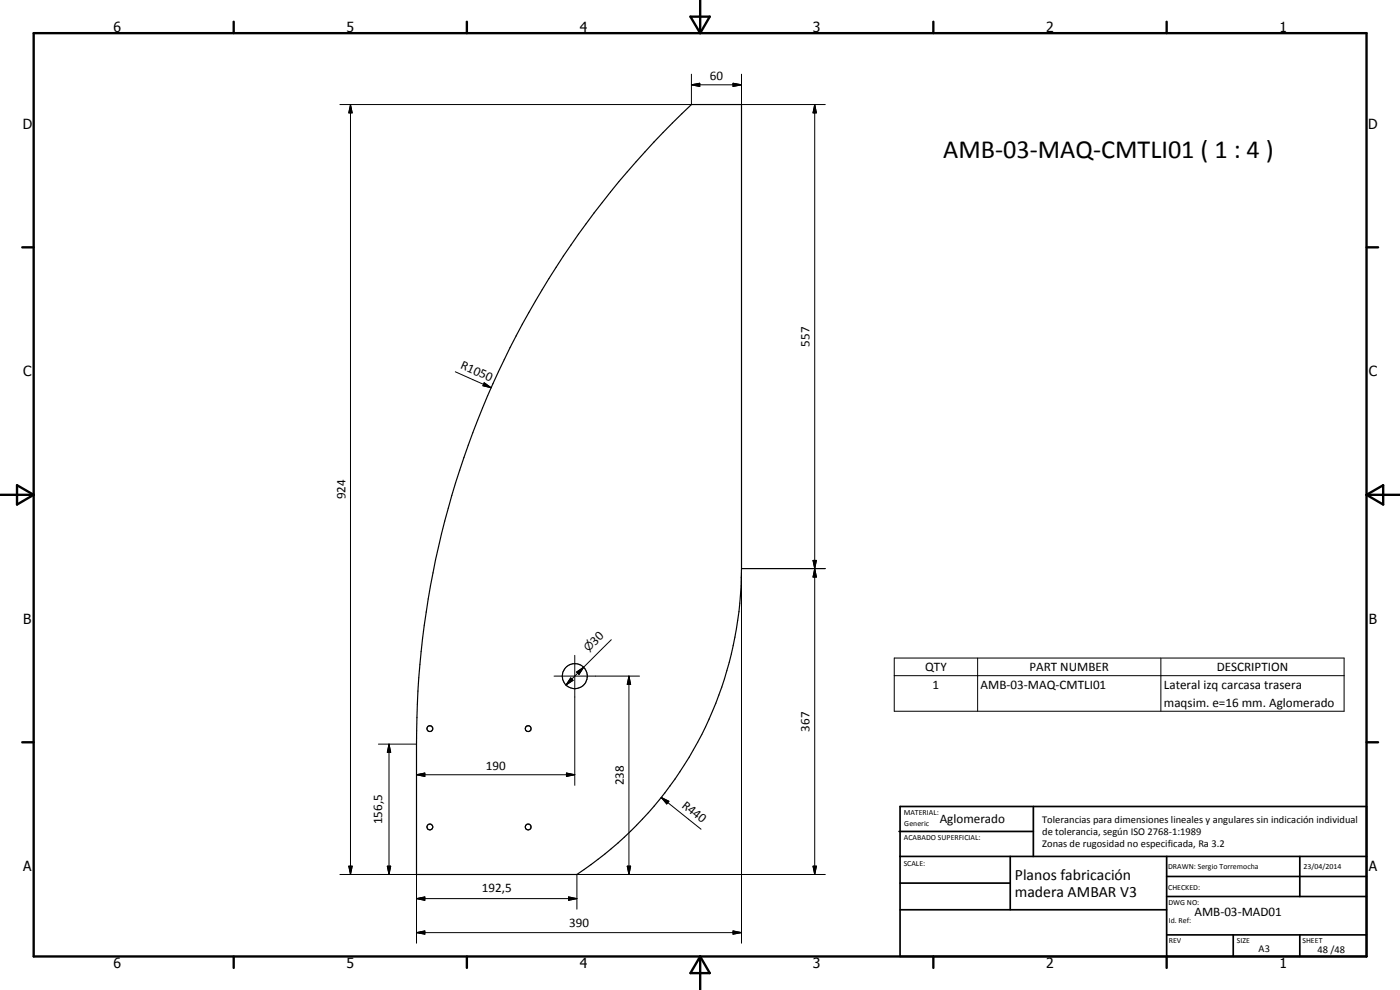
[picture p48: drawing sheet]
<svg xmlns="http://www.w3.org/2000/svg" width="420mm" height="297mm" viewBox="0 0 420 297" stroke-linecap="round" stroke-linejoin="round" font-family="sans-serif">
<defs><g id="words">
<text font-size="7.9" x="283.1" y="47.3">AMB-03-MAQ-CMTLI01 ( 1 : 4 )</text>
<g font-size="4.7">
<text x="304.6" y="263.9">Planos fabricación</text>
<text x="304.6" y="269.3">madera AMBAR V3</text>
</g>
<g font-size="4.2">
<text x="34" y="9.6">6</text>
<text x="104" y="9.6">5</text>
<text x="174" y="9.6">4</text>
<text x="244" y="9.6">3</text>
<text x="314" y="9.6">2</text>
<text x="384" y="9.6">1</text>
<text x="6.8" y="38.7">D</text>
<text x="410.6" y="38.7">D</text>
<text x="7" y="112.9">C</text>
<text x="410.8" y="112.9">C</text>
<text x="7" y="187.1">B</text>
<text x="410.8" y="187.1">B</text>
<text x="7" y="261.4">A</text>
<text x="410.8" y="261.4">A</text>
<text x="34" y="290.4">6</text>
<text x="104" y="290.4">5</text>
<text x="174" y="290.4">4</text>
<text x="244" y="290.4">3</text>
<text x="314" y="290.4">2</text>
<text x="384" y="290.4">1</text>
</g>
<g font-size="3.9">
<text x="213" y="23.9">60</text>
<text x="242.9" y="104" transform="rotate(-90 242.9 104)">557</text>
<text x="138" y="110.4" transform="rotate(24 138 110.4)">R1050</text>
<text x="103.7" y="149.9" transform="rotate(-90 103.7 149.9)">924</text>
<text x="178.6" y="193.8" transform="rotate(-45 178.6 193.8)">30</text>
<text x="277.7" y="201.4">QTY</text>
<text x="308.9" y="201.3">PART NUMBER</text>
<text x="365.2" y="201.4">DESCRIPTION</text>
<text x="279.9" y="206.7">1</text>
<text x="294.3" y="206.7">AMB-03-MAQ-CMTLI01</text>
<text x="349.3" y="206.8">Lateral izq carcasa trasera</text>
<text x="349.3" y="212.1">maqsim. e=16 mm. Aglomerado</text>
<text x="242.9" y="219.5" transform="rotate(-90 242.9 219.5)">367</text>
<text x="145.8" y="230.9">190</text>
<text x="187.2" y="235.6" transform="rotate(-90 187.2 235.6)">238</text>
<text x="204.5" y="242" transform="rotate(39 204.5 242)">R440</text>
<text x="114.7" y="247.3" transform="rotate(-90 114.7 247.3)">156,5</text>
<text x="282" y="246.9">Aglomerado</text>
<text x="144.6" y="267.5">192,5</text>
<text x="358.5" y="275">AMB-03-MAD01</text>
<text x="170.8" y="278.3">390</text>
</g>
<text font-size="3.3" x="176.6" y="195.7" transform="rotate(-45 176.6 195.7)">n</text>
<g font-size="3.1">
<text x="312.7" y="246.8">Tolerancias para dimensiones lineales y angulares sin indicación individual</text>
<text x="312.7" y="250.4">de tolerancia, según ISO 2768-1:1989</text>
<text x="312.7" y="254">Zonas de rugosidad no especificada, Ra 3.2</text>
<text x="377.7" y="285.6">A3</text>
<text x="395.4" y="285.9">48 /48</text>
</g>
<g font-size="2.4">
<text x="271.2" y="244.4">MATERIAL:</text>
<text x="271.3" y="252">ACABADO SUPERFICIAL:</text>
<text x="271.4" y="247.9">Generic</text>
<text x="271.2" y="259.7">SCALE:</text>
<text x="350.6" y="260.8">DRAWN: Sergio Torremocha</text>
<text x="391.2" y="260.6">23/04/2014</text>
<text x="350.6" y="267">CHECKED:</text>
<text x="350.6" y="271.4">DWG NO:</text>
<text x="350.8" y="276.9">Id. Ref:</text>
<text x="350.8" y="282.8">REV</text>
<text x="371.2" y="282.9">SIZE</text>
<text x="390.9" y="282.9">SHEET</text>
</g>
</g></defs>
<g fill="none" stroke="#000" stroke-width=".35">
<path d="M201.8 36.9l5.7-5.5h15v139.2a110 110 0 0 1-49.4 91.8h-48.1v-39.1a262.7 262.7 0 0 1 76.8-186.4z"/>
<circle cx="129" cy="218.6" r=".87"/>
<circle cx="158.5" cy="218.6" r=".88"/>
<circle cx="172.5" cy="202.9" r="3.7"/>
<circle cx="129" cy="248.1" r=".87"/>
<circle cx="158.5" cy="248.1" r=".88"/>
</g>
<g fill="none" stroke="#000" stroke-width=".71">
<path d="M10.1 9.9h400v277.1h-400zM70.1 6.5v3.4M140.1 6.5v3.4M207.2 5h5.8l-2.9 4.9zM210.1 0v9.9M280.1 6.5v3.4M350.1 6.5v3.4M6.7 74.2h3.4M410.1 74.2h3.5M.1 148.5h10M5.1 145.6l5 2.9-5 2.9zM410.1 148.5h10"/>
<path d="M410.1 148.5l5-2.9v5.8zM6.7 222.7h3.4M410.1 222.7h3.5M70.1 287v3.4M140.1 287v3.4M210.1 287v10M210.1 287l2.9 5h-5.8zM280.1 287v3.4M350.1 287v3.4"/>
</g>
<g fill="none" stroke="#000" stroke-width=".51">
<path d="M269.8 249.5h40.3M270.1 242h140v45h-140zM270.1 257h140M303.2 257v16M310.1 242v15M350.1 257v30M390.1 257v12M270.1 265h33.1M270.1 273h80M350.1 269h60M350.1 263h60M350.1 280.5h60"/>
<path d="M370.1 280.5v6.5M390.1 280.5v6.5"/>
</g>
<g fill="none" stroke="#000" stroke-width=".3">
<path d="M105.2 31.4l.5 2.5h-1zM105.2 31.4v231M207.5 25.4l2.5-.4v1zM207.5 22.3v9.1h-105.5M207.5 25.4h15M220 25l2.5 .4-2.5 .6zM222.5 22.3v9.1h25.2M244.5 31.4l.5 2.5h-1zM244.5 31.4v231M136.6 111.5l10.8 4.8M145.3 114.9l2.1 1.4-2.5-.6zM244 168.1h1l-.5 2.5z"/>
<path d="M244.5 170.6l.5 2.5h-1zM247.7 170.6h-25.2v112.4M172.5 196.6v39M183.5 191.9l-13.6 13.6M268.4 197.4h135v16h-135zM293.4 197.4v16M348.4 197.4v16M166.3 202.9h25.6M171.3 203.4l.7 .7-2.1 1.4zM173 201.6l2.2-1.4-1.4 2.2zM188.8 202.9l.5 2.5h-1.1zM188.8 202.9v59.5"/>
<path d="M268.4 202.7h135M113.6 223.3h11.4M116.7 223.3l.6 2.4h-1.1zM116.7 223.3v39.1M125 232.5l2.5-.6v1.1zM125 232.5h47.5M170 231.9l2.5 .6-2.5 .5zM198.4 239.3l2.3 1.1-.6 .8zM198.4 239.3l12 9.5M104.7 259.9h1l-.5 2.5zM116.2 259.9h1.1l-.6 2.5zM188.2 259.9h1.1l-.5 2.5z"/>
<path d="M244 259.9h1l-.5 2.5zM102 262.4h23v20.6M125 269.6l2.5-.5v1zM125 279.8l2.5-.5v1zM125 269.6h48.1M125 279.8h97.5M170.6 269.1l2.5 .5-2.5 .5zM220 279.3l2.5 .5-2.5 .5zM247.7 262.4h-74.6v10.4"/>
</g>
<g fill="#000">
<path d="M105.2 31.4l.5 2.5h-1zM207.5 25.4l2.5-.4v1zM220 25l2.5 .4-2.5 .6zM244.5 31.4l.5 2.5h-1zM145.3 114.9l2.1 1.4-2.5-.6zM244 168.1h1l-.5 2.5zM244.5 170.6l.5 2.5h-1zM171.3 203.4l.7 .7-2.1 1.4zM173 201.6l2.2-1.4-1.4 2.2zM188.8 202.9l.5 2.5h-1.1zM116.7 223.3l.6 2.4h-1.1zM125 232.5l2.5-.6v1.1z"/>
<path d="M170 231.9l2.5 .6-2.5 .5zM104.7 259.9h1l-.5 2.5zM116.2 259.9h1.1l-.6 2.5zM188.2 259.9h1.1l-.5 2.5zM198.4 239.3l2.3 1.1-.6 .8zM244 259.9h1l-.5 2.5zM125 269.6l2.5-.5v1zM125 279.8l2.5-.5v1zM170.6 269.1l2.5 .5-2.5 .5zM220 279.3l2.5 .5-2.5 .5z"/>
</g>
<use href="#words"/>
</svg>
